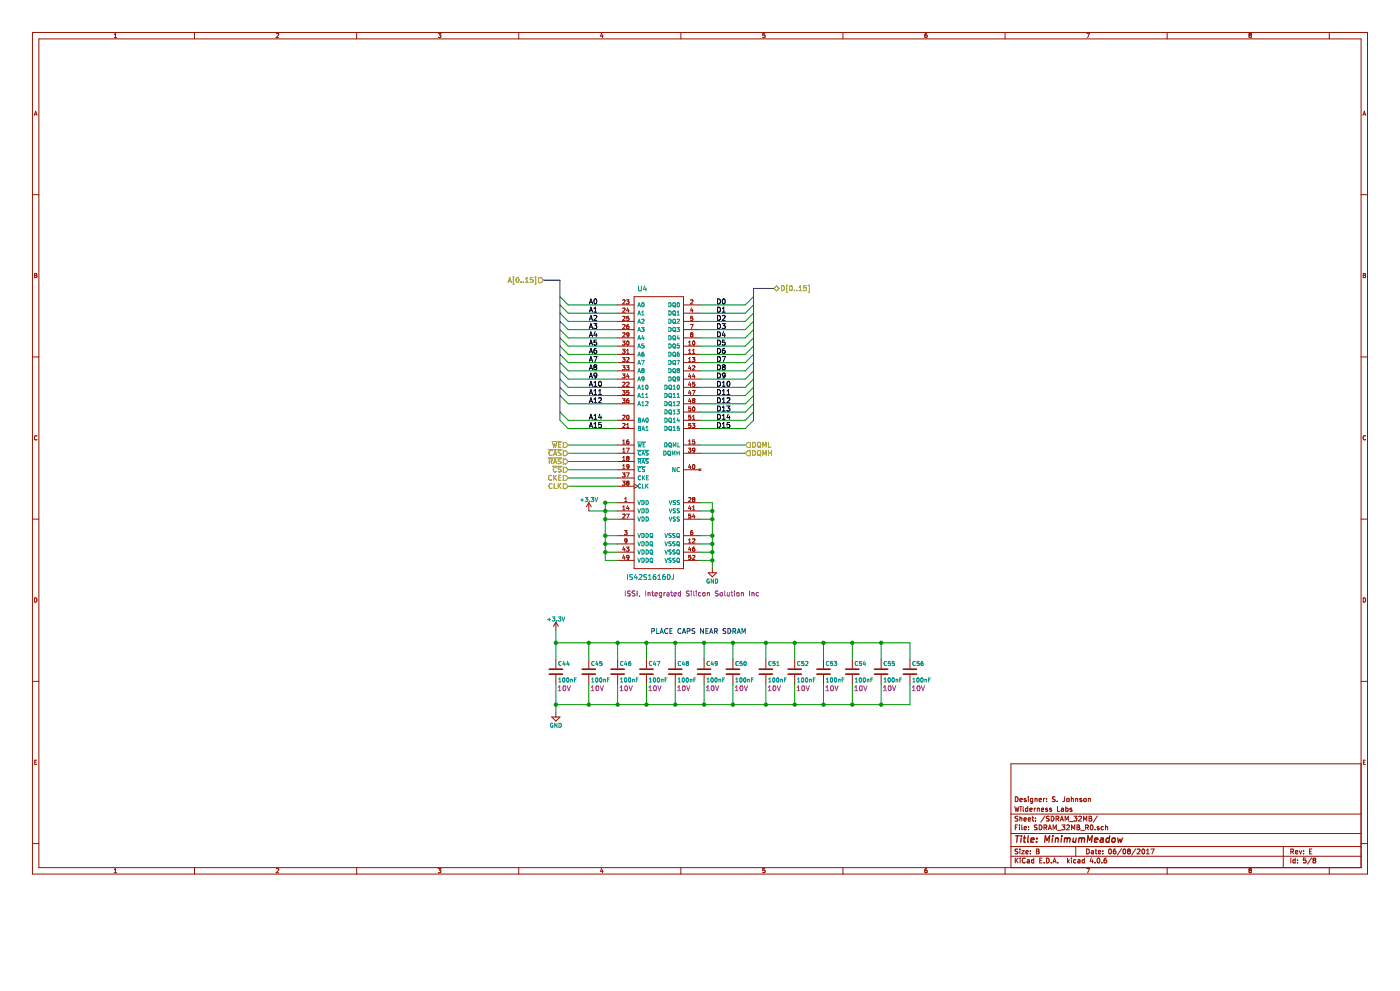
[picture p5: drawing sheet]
<svg xmlns="http://www.w3.org/2000/svg" width="419mm" height="297mm" viewBox="0 0 419 297" stroke-linecap="round" stroke-linejoin="round" font-family="sans-serif">
<g fill="none" stroke="#981200" stroke-width=".3">
<path d="M9.7 9.7h400v252h-400zM11.6 11.6h396.2v248.2h-396.2zM34.2 11.3h.8M34.2 10.3l.4-.3v1.3M58.3 9.7v1.9M82.8 10.1l.5-.1 .2 .3-.8 1h.8M106.9 9.7v1.9M131.3 10h.8l-.4 .5 .4 .2-.1 .4h-.7M155.4 9.7v1.9M180.2 9.9l-.3 .9h.8M180.5 10.4v.9M204 9.7v1.9"/>
<path d="M228.5 11.1l.6 .1M229.2 10h-.6l-.1 .6 .6-.1 .1 .6M229.2 11.1l-.1 .1M252.6 9.7v1.9M277.7 10l-.6 .3v.7l.2 .3 .4-.2v-.6h-.4l-.2 .2M301.1 9.7v1.9M325.6 10h.8l-.5 1.3M349.7 9.7v1.9M374.4 10.5l-.2 .3 .2 .5 .5-.3-.2-.5M374.4 10.5l-.2-.2 .2-.3 .5 .2-.2 .3M374.4 10.5h.3M398.3 9.7v1.9"/>
<path d="M10.3 34.6l.4-1.3 .4 1.3M10.4 34.2h.6M408.3 34.6l.5-1.3 .4 1.3M408.5 34.2h.6M9.7 58.3h1.9M407.8 58.3h1.9M10.4 82.5h.4M10.9 81.9h-.5v1.2l.6-.1v-.4l-.2-.1M10.9 81.9l.1 .1M11 82v.2l-.2 .3M185 91.3h5M185 93.8h5"/>
<path d="M185 96.2h5M185 98.7h5M186.6 89.9l.4-.1 .3 .3-.8 .9h.8M186.6 94.8l.4-.1 .3 .3-.8 .9h.8M186.6 92.3l.4-.1 .3 .4-.8 .9h.8M187.1 97.2l-.5 .1M187.1 99.7h-.5M187.1 97.2l.1 .1M187.1 99.7h.1M187.2 99.7v.4l-.7 .8h.8M187.2 97.3v.4l-.7 .7h.8M187.7 89.8h.8l-.5 .4 .4 .1v.6h-.7"/>
<path d="M188 92.2l-.2 .8h.7M188.3 97.2l-.5 .3v.6l.2 .3 .4-.1-.1-.6-.5 .2M188.3 92.6v.9M188.4 94.7h-.6v.6h.6v.5h-.6M190 88.8h14.8v81.4h-14.8zM204.8 91.3h4.9M204.8 93.8h4.9M204.8 96.2h4.9M204.8 98.7h4.9M206.8 97.2h.8l-.5 1.2M206.9 89.9l.5-.1 .2 .3-.8 .9h.8M207.2 92.2l-.3 .8h.7"/>
<path d="M207.5 92.6v.9M207.5 94.7h-.5l-.1 .6h.6v.5h-.6M408.4 81.9l.7 .2-.2 .4 .3 .2-.3 .4h-.5zM408.4 82.5h.5M9.7 106.9h1.9M185 101.2h5M185 103.6h5M185 106.1h5M185 116h5M185 108.6h5M185 111h5M185 113.5h5"/>
<path d="M185 118.4h5M186.5 102.1h.8l-.5 .5 .4 .1v.5h-.7M186.5 104.6h.8l-.5 .4 .4 .1v.6M186.5 107h.8l-.5 .5 .4 .1v.5M186.5 112h.8l-.5 .4 .3 .1M186.5 105.7h.6M186.5 108.1l.6 .1M186.5 109.5h.8l-.5 .5h.3M186.5 110.6l.6 .1M186.5 116.9h.8l-.5 .5h.3M186.5 113.1h.6M186.5 118l.6 .1"/>
<path d="M186.5 119.4h.8l-.5 .4 .3 .1M186.6 114.5l.4-.1 .3 .4-.8 .9h.8M187.1 110l.1 .1M187.1 112.5h.1M187.1 117.4l.1 .1M187.1 119.9h.1M187.2 110.1v.5M187.2 112.5v.6M187.2 117.5v.5M187.2 119.9v.6h-.7M187.2 105.7h-.1M187.2 108.1l-.1 .1"/>
<path d="M187.2 110.6l-.1 .1M187.2 113.1h-.1M187.2 118l-.1 .1M187.7 109.5h.8l-.5 .5 .4 .1v.5h-.7M187.8 114.5l.4-.1 .3 .4-.8 .9h.8M187.8 105.8h.7M187.8 104.9l.3-.3v1.2M187.8 118v.1M187.8 107.1l.4-.1 .3 .4-.8 .9h.8M187.8 117.4h.4l.3 .2-.1 .4-.6 .1M187.8 119.9h.6v.6h-.5zM187.8 107.1h.1"/>
<path d="M187.8 117.4v.1M187.8 119.9v.2M187.9 102.2l.1-.1a.59 .59 0 0 1 .5 .6 .59 .59 0 0 1-.6 .6zM188 111.9l-.2 .9h.7M188.3 102.1v.1M188.3 112.4v.8M188.3 119.4h-.3l-.2 .5M188.4 116.9h-.6v.6M188.5 100.1l-.3 .3-.3-.1-.1-.6 .4-.1 .3 .3-.1 .7-.5 .3M204.8 101.2h4.9M204.8 103.6h4.9M204.8 106.1h4.9"/>
<path d="M204.8 116h4.9M204.8 108.6h4.9M204.8 111h4.9M204.8 113.5h4.9M204.8 118.4h4.9M206.3 103.3h.7M206.3 102.4l.4-.3v1.2M206.3 104.9l.4-.3v1.2M206.3 107.4l.4-.4v1.3M206.3 105.8h.7M206.3 108.3h.7M206.6 109.4l-.3 .9h.8"/>
<path d="M206.6 111.9l-.3 .9h.8M206.6 114.4l-.3 .8h.8M206.6 116.8l-.3 .9h.8M206.6 119.3l-.3 .9h.8M206.9 109.9v.8M206.9 112.4v.8M206.9 114.8v.9M206.9 117.3v.8M206.9 119.8v.8M207.1 100.1l-.2-.2 .2-.3 .4 .1-.1 .4M207.1 100.1l-.2 .3 .2 .5 .5-.3-.2-.5M207.1 100.1h.3"/>
<path d="M207.4 107h.8l-.4 .5 .3 .1v.5h-.7M207.4 116.9h.8l-.5 1.2M207.5 109.6l.5-.1 .2 .3-.8 .9h.8M207.5 105.8h.7M207.5 104.9l.3-.3v1.2M207.6 102.2l.2-.1a.59 .59 0 0 1 .4 .6 .59 .59 0 0 1-.5 .6zM207.7 119.9l-.2-.2 .2-.3 .4 .1-.1 .4M207.7 119.9l-.2 .2 .2 .5 .5-.2-.2-.5M207.7 119.9h.3M207.8 111.9l-.3 .9h.7M208.1 112.4v.8M208.1 114.4h-.6v.6h.6v.5h-.6"/>
<path d="M407.8 106.9h1.9M11.1 130.5a.56 .56 0 0 0-.8 .6 .56 .56 0 0 0 .8 .5M185 125.8h5M185 128.3h5M185 133.2h5M185 120.9h5M185 135.7h5M185 138.2h5M186.6 124.4l.4-.1 .3 .3-.8 .9h.8M186.6 126.9l.4-.1 .3 .3-.8 .9h.8M186.6 132l.3-.3v1.2M186.6 134.5l.3-.3v1.2"/>
<path d="M186.6 137l.3-.4v1.3M186.6 139.5l.3-.4v1.2M186.6 132.9h.7M186.6 135.4h.7M186.6 137.9h.7M187.7 134.2h.8l-.5 1.2M187.8 128h.7M187.8 127.1l.3-.3v1.2M187.9 124.4l.1-.1a.59 .59 0 0 1 .5 .6 .59 .59 0 0 1-.6 .6zM188 137.2l-.2-.3 .2-.3 .4 .1-.2 .5M188 137.2l-.2 .2 .2 .5 .5-.3-.3-.4M188 137.2h.2"/>
<path d="M188.3 131.7l-.5 .3v.7l.2 .2 .4-.1-.1-.6-.5 .2M188.5 139.6l-.3 .3-.3-.1-.1-.6 .4-.1 .3 .2-.1 .7-.5 .3M204.8 125.8h4.9M204.8 123.4h4.9M204.8 128.3h4.9M204.8 133.2h4.9M204.8 120.9h4.9M204.8 135.7h4.9M206.2 134.2h.8l-.4 .4 .4 .1v.6h-.8M206.3 132l.4-.3v1.2M206.3 132.9h.7M206.6 139l-.3 .9h.8"/>
<path d="M206.9 139.5v.8M207 124.3h-.6l-.1 .6h.7v.5h-.7M207 121.8h-.6l-.1 .6h.7v.5h-.7M207 126.8h-.6l-.1 .5h.7v.6h-.7M207.4 126.8h.8l-.4 .4 .3 .1v.6h-.7M207.5 125.5h.7M207.5 124.6l.3-.3v1.2M207.6 121.9l.2-.1a.59 .59 0 0 1 .4 .7 .59 .59 0 0 1-.5 .5zM207.6 139.2l.2-.1a.59 .59 0 0 1 .4 .6 .59 .59 0 0 1-.5 .6zM208.1 131.7h-.6v.6h.6v.5h-.6M208.2 134.7l-.2 .2h-.4l-.1-.6 .5-.1 .2 .2-.1 .7-.5 .3M409.2 130.5a.57 .57 0 0 0-.8 .6 .57 .57 0 0 0 .7 .5"/>
<path d="M409.2 131.6h-.1M9.7 155.4h1.9M176.4 150.5v2.5M176.4 150.5l-.7 1.2M176.4 150.5l.8 1.2M185 150.5h5M185 140.6h5M185 153h5M185 155.4h5M185 143.1h5M185 145.6h5M186.5 141.6h.8l-.5 .4 .4 .1v.6h-.7"/>
<path d="M186.5 144h.8l-.5 .5 .4 .1v.6h-.7M186.6 154l.4-.1 .3 .4-.8 .8h.8M186.6 140.3h.7M186.6 152.7h.7M186.6 151.8l.3-.4v1.3M187.1 158.8h.8l-.5 .5 .4 .1v.6h-.7M187.2 150.2h.7M187.2 149.3l.3-.3v1.2M187.7 153.9h.8l-.5 1.2M187.7 141.6h.8l-.5 1.2M188 144.6l-.2-.3 .2-.3 .4 .1-.2 .5M188 144.6l-.2 .2 .2 .5 .5-.3-.3-.4"/>
<path d="M188 144.6h.2M188 151.4l-.2 .9h.7M188.3 151.8v.9M190 145l1.2 .6-1.2 .6M204.8 150.5h4.9M204.8 140.6h4.9M204.8 153h4.9M204.8 155.4h4.9M206.3 149.1l.5-.1 .2 .3-.8 .9h.8M206.6 151.4l-.3 .9h.8M206.9 151.8v.9M207 153.9h-.6l-.1 .6h.7v.5h-.7"/>
<path d="M207.5 158.8l-.5 .3-.1 .7 .2 .3 .4-.1v-.6l-.6 .1M207.5 151.8l.3-.4v1.3M207.5 152.7h.7M207.7 149.5l-.2 .2 .2 .5 .5-.2-.2-.5M207.7 149.5l-.2-.2 .2-.3 .4 .1-.1 .4M207.7 149.5h.3M207.8 153.8l-.3 .9h.7M208.1 154.3v.8M209.4 140.3l.6 .6M210 140.3l-.6 .6M407.8 155.4h1.9M10.4 179a.64 .64 0 0 1 .7 .6 .64 .64 0 0 1-.7 .7z"/>
<path d="M185 160.4h5M185 162.8h5M185 167.8h5M185 165.3h5M186.8 163.7l-.2 .9h.7M186.8 166.2l-.2 .9h.7M187.1 164.2v.8M187.1 166.6v.9M187.7 163.8h.8l-.5 .4 .4 .1v.6h-.7M187.9 161.8l-.3 .3-.3-.1-.1-.6 .4-.1 .3 .2-.1 .7-.5 .3M188.5 166.8l-.3 .2-.3-.1-.1-.6 .4-.1 .3 .3-.1 .7-.5 .3M204.8 160.4h4.9"/>
<path d="M204.8 162.8h4.9M204.8 167.8h4.9M204.8 165.3h4.9M206.3 162.5h.7M206.3 161.7l.4-.4v1.2M206.6 163.7l-.3 .9h.8M206.9 164.2v.8M207 166.2h-.6l-.1 .6h.7v.6h-.7M207.5 161.4l.5-.1 .2 .4-.8 .8h.8M207.5 166.3l.5-.1 .2 .4-.8 .9h.8M208.1 163.8l-.6 .3v.7l.2 .2 .4-.1v-.6l-.6 .2M212.2 171.5h2.5l-1.3 1.2z"/>
<path d="M213.4 170.2v1.3M408.4 179a.64 .64 0 0 1 .8 .6 .64 .64 0 0 1-.8 .7zM166.5 186.3v2.4M166.5 197.4v2.7M166.5 186.3l-.7 1.2M166.5 186.3l.8 1.2M176.4 197.4v2.7M185 197.4v2.7M193.7 197.4v2.7M202.3 197.4v2.7M211 197.4v2.7M219.6 197.4v2.7"/>
<path d="M229.5 197.4v2.7M238.1 197.4v2.7M246.7 197.4v2.7M255.4 197.4v2.7M264 197.4v2.7M272.6 197.4v2.7M9.7 204h1.9M165.3 214.7h2.5l-1.3 1.2zM166.5 202.1v2.7M166.5 213.4v1.3M176.4 202.1v2.7M185 202.1v2.7"/>
<path d="M193.7 202.1v2.7M202.3 202.1v2.7M211 202.1v2.7M219.6 202.1v2.7M229.5 202.1v2.7M238.1 202.1v2.7M246.7 202.1v2.7M255.4 202.1v2.7M264 202.1v2.7M272.6 202.1v2.7M407.8 204h1.9M10.4 228.2h.4"/>
<path d="M11 227.6h-.6v1.2h.6M304.2 238.5a.74 .74 0 0 1 .8 .8 .74 .74 0 0 1-.8 .7zM305.6 239.5l.7-.1-.1-.3-.4-.1-.2 .2v.7h.6M307.4 239.1l-.6 .1 .1 .3 .5 .1v.3h-.6M308.1 238.5v.2M308.1 239v1M309.4 239.1l-.4-.1-.3 .3 .1 .6h.6M309.4 239l-.1 1.3-.5 .1M310.1 239.2l.6-.1v.9M310.1 239v1M311.3 239.5l.7-.1v-.3l-.5-.1-.2 .2 .1 .7h.6M312.7 239v1"/>
<path d="M313.1 239l-.4 .3M313.6 239.1v.1M313.6 239.9v.1M316.1 238.6l-.7 .1a.63 .63 0 0 0 .7 .8l-.1 .4h-.7M316.8 239.9v.1M319 238.5l-.1 1.3-.5 .2M319.7 239.2h.6l-.1 .7h-.5zM321 239.2l.5-.1 .1 .9M321 238.5v1.5M322.3 239.2l.5-.1 .1 .9M322.3 239v1M324.1 239.1l-.6 .1 .1 .3 .5 .1v.3h-.6"/>
<path d="M324.8 239.2h.6l-.1 .7h-.5zM326.1 239.2l.5-.1 .1 .9M326.1 239v1M407.8 228.7h-104.9v31.1M408.5 228.2h.4M409.1 227.6h-.6v1.2h.6M9.7 252.6h1.9M58.3 259.8v1.9M106.9 259.8v1.9M155.4 259.8v1.9M180.2 260l-.3 .9h.8M204 259.8v1.9"/>
<path d="M252.6 259.8v1.9M301.1 259.8v1.9M302.9 256.4h104.9M302.9 253.4h104.9M302.9 249.5h104.9M302.9 243.7h104.9M304 241.4l.4 1.5 .3-1 .3 1 .3-1.5M304.2 256.9v1.4M304.2 247.7h.5M304.4 257.5l.6 .8M304.9 247h-.7v1.4M305 254.3h-.8a.63 .63 0 0 0 .7 .8l-.1 .5h-.7"/>
<path d="M305 244.4l-.8 .1a.63 .63 0 0 0 .7 .8l-.1 .4h-.7M305 256.9l-.8 .8M305.5 247v.1M305.5 247.5v.9M305.6 254.2v.1M305.6 244.4v1.4M305.6 254.7v.9M305.6 245l.5-.1 .1 .9M305.6 256.9v.1M305.6 257.4v.9M305.8 241.4v.2M305.8 241.9v1"/>
<path d="M306.1 254.7h.8l-.8 .9h.8M306.1 247v1.2l.2 .2M306.5 241.4v1.3l.2 .2M306.8 245.3l.7-.1-.1-.3h-.4l-.2 .2 .1 .6h.5M306.8 248l.7-.2v-.3h-.4l-.3 .2 .1 .7h.6M307.2 257a.65 .65 0 0 0-.9 .6 .65 .65 0 0 0 .9 .6M307.4 255.2l.7-.2-.1-.3h-.4l-.2 .2v.7h.6M307.8 257.5h.6v.8M307.9 241.4v1.5M307.9 242l-.4-.1-.3 .3 .1 .6h.6M308.1 245.3l.7-.1-.1-.3h-.4l-.2 .2v.6h.6M308.2 248.3v.1"/>
<path d="M308.2 247.5v.2M308.4 257.7l-.7 .3 .2 .3h.5M308.5 242.4l.7-.1v-.3l-.4-.1-.3 .2 .1 .7h.6M308.7 255.5v.1M308.7 254.7v.2M309.2 244.9h.5M309.4 244.4v1.2l.3 .2M309.7 257.5l-.4-.1-.3 .3 .1 .5 .6 .1M309.7 256.9v1.4M309.9 241.9v1M310.2 245.7v.1M310.2 244.9v.2"/>
<path d="M310.3 241.9l-.4 .3M310.5 254.2h.5l.3 .3-.3 .4 .3 .5-.2 .2h-.6zM310.5 254.9h.5M310.7 247l-.7 .1a.63 .63 0 0 0 .7 .8l-.1 .5h-.7M310.8 242.1l.5-.1 .1 .9M310.8 241.9v1M311.3 247a.74 .74 0 0 1 .9 .7 .74 .74 0 0 1-.9 .7zM311.5 257.6h.5M312 242.4l.7-.1v-.3l-.5-.1-.2 .2 .1 .7h.6M312.2 256.9h-.7v1.4h.7M312.8 247.7h.7l.1-.6-.8-.1v1.4M312.8 258.2v.1"/>
<path d="M313.1 244.3l-1.3 1.9M313.1 247.7l.5 .7M313.5 256.9a.74 .74 0 0 1 .9 .7 .74 .74 0 0 1-.9 .7zM313.8 242l-.5 .1v.3l.5 .1v.3h-.5M314.1 248.4l.4-1.4 .5 1.4M314.2 248h.7M314.3 244.4l-.7 .1a.63 .63 0 0 0 .7 .8l-.1 .4h-.7M314.9 244.4a.74 .74 0 0 1 .9 .7 .74 .74 0 0 1-.9 .7zM315 258.2v.1M315 242l-.5 .1v.3l.5 .1v.3h-.5M315.5 258.3l.4-1.4 .5 1.4M315.5 248.4v-1.4l.5 1 .5-1v1.4"/>
<path d="M315.6 257.9h.7M316.4 245.1h.7l.1-.6-.8-.1v1.4M316.8 245.1l.4 .7M316.8 248.6h1.1M316.8 241.4v1.5h.7M316.9 258.2v.1M317.7 245.8l.4-1.4 .5 1.4M317.8 245.4h.7M318 242h.6v.9M318.1 247h.9l-.4 .5 .4 .2v.6h-.9M318.6 242.3l-.7 .3 .3 .3 .4-.1M319.1 245.8v-1.4l.5 1 .5-1v1.4"/>
<path d="M319.3 242l.4-.1 .3 .3-.1 .6h-.6M319.3 241.4v1.5M319.6 247.1l.6-.1 .2 .4-.9 1h.9M319.8 256.9v1.4M320 257.8l.4 .5M320.4 257.4l-.6 .5M320.4 246h1.1M321 256.9v.1M321 257.4v.9M321 248.4v-1.4l.5 1 .5-1v1.4M321.1 242l-.6 .1 .1 .3 .5 .1v.3h-.6M321.7 244.4h.9l-.4 .5 .4 .2v.6h-.9"/>
<path d="M322.3 253.4v3M322.3 257.5l-.4-.1-.3 .3 .1 .5 .6 .1M322.7 247h.5l.3 .2-.3 .5 .3 .5-.2 .2h-.6zM322.7 247.7h.5M323 257.5h.5l.1 .8M323.2 244.5l.6-.1 .2 .4-.9 1h.9M323.6 257.7l-.7 .3 .2 .3h.5M323.8 248.6h1.1M324.6 245.8v-1.4l.5 1 .5-1v1.4M324.9 257.5l-.4-.1-.3 .3 .1 .5 .6 .1M324.9 256.9v1.4M325.3 247.7h.7v-.6l-.7-.1v1.4"/>
<path d="M325.6 254.2a.74 .74 0 0 1 .8 .7 .74 .74 0 0 1-.8 .7zM325.6 247.7l.5 .7M326.3 244.4h.5l.3 .2-.3 .5 .3 .4-.2 .3h-.6zM326.3 245.1h.5M326.8 247.1l.2-.1a.7 .7 0 0 1 .5 .7 .7 .7 0 0 1-.6 .7l-.3-.5zM327 256.8l-.4 1.1h.9M327 254.7h.6v.9M327.3 257.4v.9M327.6 255l-.7 .3 .3 .3h.4M328.1 258.2v.1M328.1 248.3v.1M328.1 254.7h.6"/>
<path d="M328.3 254.2v1.2l.4 .2M328.8 244.3l-1.2 1.9M328.8 257l.2-.1a.71 .71 0 0 1 .5 .7 .71 .71 0 0 1-.6 .7l-.2-.5zM329.1 255.2l.7-.2-.1-.3h-.4l-.2 .2 .1 .7h.5M329.3 247.5l-.6 .2 .1 .2 .5 .1v.4h-.6M329.4 258.2l-.1 .1M330.1 258.2v.1M330.4 255.5v.1M330.4 254.7v.2M330.6 247.5h-.4l-.3 .2 .1 .6 .6 .1M331.2 247.6l.6-.1 .1 .9M331.2 247v1.4"/>
<path d="M331.5 256.9l-.7 .3v.9l.2 .2 .5-.1v-.7h-.5l-.2 .2M332.3 254.3l.2-.1a.7 .7 0 0 1 .5 .7 .7 .7 0 0 1-.6 .7l-.3-.5zM334.2 254.2l-.6 .3-.1 .9 .3 .2 .5-.1-.1-.7-.4-.1-.3 .3M336 254.1l-1.2 1.9M336.6 254.3l.2-.1a.7 .7 0 0 1 .5 .7 .7 .7 0 0 1-.6 .7l-.3-.5zM338.1 254.8l-.3-.3 .3-.3 .6 .3-.3 .3M338.1 254.8l-.3 .3 .3 .5 .6-.2-.3-.6M338.1 254.8h.3M340.3 254.1l-1.2 1.9M340.7 254.3l.6-.1 .3 .4-.9 1h.9M342.3 254.3l.2-.1a.7 .7 0 0 1 .5 .7 .7 .7 0 0 1-.7 .7l-.2-.5zM343.5 255.6h.8"/>
<path d="M343.5 254.6l.4-.4v1.4M344.8 254.2h1l-.7 1.4M349.7 259.8v1.9M384.5 253.4v6.4M386.7 254.9h.7l.1-.6-.8-.1v1.4M386.7 256.9v1.4M387.1 254.9l.5 .7M388.1 257.5l-.5-.1-.2 .3v.5l.7 .1M388.1 256.9v1.4M388.1 255.2l.7-.2v-.3h-.4l-.3 .2 .1 .7h.6M388.7 258.2v.1M388.7 257.5v.1"/>
<path d="M389.3 254.7l.4 .9 .3-.9M390.6 255.5v.1M390.6 254.7v.2M391.2 256.9h-.7v.7l.7-.1v.7h-.7M392.4 254.9h.5M393 256.8l-1.3 1.9M393.1 254.2h-.7v1.4h.7M393.7 257.5l-.3 .3 .3 .5 .5-.2-.2-.6M393.7 257.5l-.3-.3 .3-.3 .5 .3-.2 .3M393.7 257.5h.3M398.3 259.8v1.9M407.8 252.6h1.9"/>
<path d="M34.2 260.4l.4-.4v1.3M34.2 261.3h.8M82.8 260.1l.5-.1 .2 .4-.8 .9h.8M131.3 260h.8l-.4 .5 .4 .2-.1 .5h-.7M180.5 260.4v.9M228.5 261.2h.6M229.2 260h-.6l-.1 .6 .6-.1 .1 .7M229.2 261.2h-.1M277.7 260l-.6 .3v.7l.2 .3 .4-.1v-.7h-.4l-.2 .2M325.6 260h.8l-.5 1.3M374.4 260.5l-.2-.2 .2-.3 .5 .2-.2 .3M374.4 260.5l-.2 .3 .2 .5 .5-.3-.2-.5"/>
<path d="M374.4 260.5h.3"/>
</g>
<g fill="none" stroke="#009596" stroke-width=".3">
<path d="M191.1 91.9l.4-1.3 .4 1.3M191.1 94.3l.4-1.2 .4 1.2M191.1 96.8l.4-1.2 .4 1.2M191.1 99.3l.4-1.3 .4 1.3M191.2 91.5h.6M191.2 94h.6M191.2 96.4h.6M191.2 98.9h.6M191.3 85.6v1.2l.3 .3 .6-.3v-1.2M192.2 98h.8l-.5 .5 .4 .1v.5h-.7M192.3 94.3h.7M192.3 95.7l.4-.1 .3 .3-.8 .9h.8"/>
<path d="M192.3 93.4l.3-.3v1.2M192.4 90.7l.1-.1a.59 .59 0 0 1 .5 .6 .59 .59 0 0 1-.6 .6zM193.2 85.6l-.4 1h.9M193.5 86.1v1M200.4 90.6a.62 .62 0 0 1 .7 .6 .62 .62 0 0 1-.7 .7zM200.4 93.1a.62 .62 0 0 1 .7 .6 .62 .62 0 0 1-.7 .6zM200.4 95.6a.62 .62 0 0 1 .7 .6 .62 .62 0 0 1-.7 .6zM200.4 98a.62 .62 0 0 1 .7 .6 .62 .62 0 0 1-.7 .7zM201.6 90.8l.2-.2 .5 .2 .1 .6-.3 .5-.5-.2zM201.6 93.3l.2-.2 .5 .2 .1 .6-.3 .4-.5-.2zM201.6 95.7l.2-.1 .5 .1 .1 .7-.3 .4-.5-.2zM201.6 98.2l.2-.2 .5 .2 .1 .6-.3 .5-.5-.2z"/>
<path d="M201.8 91.6l.4 .2M201.8 94l.4 .3M201.8 96.5l.4 .2M201.8 99l.4 .2M202.2 91.8l.2 .2M202.2 94.3l.2 .1M202.2 96.7l.2 .2M202.2 99.2l.2 .2M202.8 98h.8l-.5 .5 .4 .1v.5h-.7M202.9 95.7l.4-.1 .3 .3-.8 .9h.8M202.9 94.3h.7M202.9 93.4l.3-.3v1.2"/>
<path d="M203 90.7l.1-.1a.59 .59 0 0 1 .5 .6 .59 .59 0 0 1-.6 .6zM191.1 104.2l.4-1.2 .4 1.2M191.1 106.7l.4-1.3 .4 1.3M191.1 116.5l.4-1.2 .4 1.2M191.1 109.1l.4-1.2 .4 1.2M191.1 111.6l.4-1.2 .4 1.2M191.1 114.1l.4-1.3 .4 1.3M191.1 119l.4-1.2 .4 1.2M191.1 101.7l.4-1.2 .4 1.2M191.2 101.4h.6M191.2 103.8h.6M191.2 106.3h.6"/>
<path d="M191.2 116.2h.6M191.2 108.8h.6M191.2 111.2h.6M191.2 113.7h.6M191.2 118.6h.6M192.2 107.9h.8l-.5 1.2M192.3 116.5h.7M192.3 115.6l.3-.3v1.2M192.3 118.1l.3-.3v1.2M192.3 119h.7M192.5 110.9l-.2-.2 .2-.3 .4 .1-.2 .4M192.5 110.9l-.2 .2 .2 .5 .5-.3-.3-.4"/>
<path d="M192.5 110.9h.2M192.5 100.4l-.2 .9h.7M192.8 105.4l-.5 .3v.7l.2 .3 .4-.2-.1-.6-.5 .2M192.8 100.9v.8M192.9 103h-.6v.5h.6v.6h-.6M193 113.3l-.3 .3-.3-.1-.1-.6 .4-.1 .3 .3-.1 .7-.5 .3M193.5 119h.7M193.5 118.1l.3-.3v1.2M193.6 115.4l.1-.1a.59 .59 0 0 1 .5 .6 .59 .59 0 0 1-.6 .6zM199.2 115.3a.62 .62 0 0 1 .7 .6 .62 .62 0 0 1-.7 .6zM199.2 117.8a.62 .62 0 0 1 .7 .6 .62 .62 0 0 1-.7 .6zM200.4 100.5a.62 .62 0 0 1 .7 .6 .62 .62 0 0 1-.7 .6z"/>
<path d="M200.4 103a.62 .62 0 0 1 .7 .6 .62 .62 0 0 1-.7 .6zM200.4 105.4a.62 .62 0 0 1 .7 .6 .62 .62 0 0 1-.7 .7zM200.4 107.9a.62 .62 0 0 1 .7 .6 .62 .62 0 0 1-.7 .6zM200.4 110.4a.62 .62 0 0 1 .7 .6 .62 .62 0 0 1-.7 .6zM200.4 112.8a.62 .62 0 0 1 .7 .6 .62 .62 0 0 1-.7 .7zM200.4 115.5l.3-.2 .4 .2 .1 .6-.3 .4-.5-.2zM200.4 117.9l.3-.1 .4 .1 .1 .7-.3 .4-.5-.2zM200.6 116.2l.4 .3M200.6 118.7l.4 .2M201 116.5l.3 .1M201 118.9l.3 .2M201.6 100.7l.2-.2 .5 .2 .1 .6-.3 .4-.5-.2z"/>
<path d="M201.6 103.1l.2-.1 .5 .1 .1 .7-.3 .4-.5-.2zM201.6 105.6l.2-.2 .5 .2 .1 .6-.3 .5-.5-.2zM201.6 108.1l.2-.2 .5 .2 .1 .6-.3 .4-.5-.2zM201.6 110.5l.2-.1 .5 .1 .1 .7-.3 .4-.5-.2zM201.6 113l.2-.2 .5 .2 .1 .6-.3 .5-.5-.2zM201.7 115.6l.3-.3v1.2M201.7 118.1l.3-.3v1.2M201.7 116.5h.7M201.7 119h.7M201.8 101.4l.4 .3M201.8 103.9l.4 .2M201.8 113.8l.4 .2"/>
<path d="M201.8 106.4l.4 .2M201.8 111.3l.4 .2M201.8 108.8l.4 .3M202.2 101.7l.2 .1M202.2 104.1l.2 .2M202.2 106.6l.2 .2M202.2 111.5l.2 .2M202.2 109.1l.2 .1M202.2 114l.2 .2M202.8 107.9h.8l-.5 1.2M202.9 118.1l.3-.3v1.2M202.9 119h.7"/>
<path d="M203 115.4l.1-.1a.59 .59 0 0 1 .5 .6 .59 .59 0 0 1-.6 .6zM203.1 110.9l-.2-.2 .2-.3 .4 .1-.2 .4M203.1 110.9l-.2 .2 .2 .5 .5-.3-.3-.4M203.1 110.9h.2M203.1 100.4l-.2 .9h.7M203.4 105.4l-.5 .3v.7l.2 .3 .4-.2-.1-.6-.5 .2M203.4 100.9v.8M203.5 103h-.6v.5h.6v.6h-.6M203.6 113.3l-.3 .3-.3-.1-.1-.6 .4-.1 .3 .3-.1 .7-.5 .3M191 132.3h2.5M191 134.8h3.4M191 137.3h3.4"/>
<path d="M191 139.7h2.4M191.1 121.5l.4-1.3 .4 1.3M191.1 132.6l.3 1.2 .3-.9 .2 .9 .3-1.2M191.2 121.1h.6M191.3 127.6l.6 .3-.2 .3 .3 .4-.3 .3h-.4zM191.3 125.2l.6 .2-.2 .3 .3 .5-.3 .2h-.4zM191.3 138.1h.6v-.5l-.6-.1v1.2M191.3 125.7h.4M191.3 128.2h.4M191.6 138.1l.4 .6M192 135.1a.54 .54 0 0 0-.8 .5 .54 .54 0 0 0 .8 .5M192.3 120.6l.3-.4v1.3"/>
<path d="M192.3 121.5h.7M192.3 126.4l.4-1.2 .4 1.2M192.3 128.9l.4-1.3 .4 1.3M192.3 136.3l.4-1.3 .4 1.3M192.3 138.7l.4-1.2 .4 1.2M192.4 126h.6M192.4 128.5h.6M192.4 135.9h.6M192.4 138.4h.6M192.7 133.1h.4M193.3 132.6h-.6v1.2h.6M193.5 128.9h.7"/>
<path d="M193.5 128l.4-.4v1.3M193.5 120.3l.4-.1 .3 .4-.8 .9h.8M193.5 120.3h.1M193.6 125.3l.2-.1a.59 .59 0 0 1 .4 .6 .59 .59 0 0 1-.5 .5zM194.2 135.1h-.6v.4a.52 .52 0 0 1 .6 .6l-.7 .1M194.2 137.6h-.6v.4a.52 .52 0 0 1 .6 .6l-.7 .1M198.9 135a.62 .62 0 0 1 .7 .7 .62 .62 0 0 1-.7 .6zM199.2 132.6a.62 .62 0 0 1 .7 .6 .62 .62 0 0 1-.7 .6zM199.2 127.6a.62 .62 0 0 1 .7 .6 .62 .62 0 0 1-.7 .7zM199.2 125.2a.62 .62 0 0 1 .7 .6 .62 .62 0 0 1-.7 .6zM199.2 120.2a.62 .62 0 0 1 .7 .6 .62 .62 0 0 1-.7 .7zM199.2 122.7a.62 .62 0 0 1 .7 .6 .62 .62 0 0 1-.7 .6z"/>
<path d="M200.1 135.2l.2-.2 .5 .2 .1 .6-.3 .5-.5-.2zM200.3 136l.4 .2M200.4 132.7l.2-.1 .5 .1 .1 .7-.3 .4-.5-.2zM200.4 120.4l.3-.2 .4 .2 .1 .6-.3 .5-.5-.2zM200.4 122.9l.3-.2 .4 .2 .1 .6-.3 .4-.5-.2zM200.4 125.3l.3-.1 .4 .1 .1 .7-.3 .4-.5-.2zM200.4 127.8l.3-.2 .4 .2 .1 .6-.3 .5-.5-.2zM200.6 133.5l.4 .2M200.6 123.6l.4 .3M200.6 126.1l.4 .2M200.6 128.6l.4 .2M200.6 121.2l.4 .2"/>
<path d="M200.7 136.2l.2 .2M201 133.7l.2 .2M201 123.9l.3 .1M201 126.3l.3 .2M201 128.8l.3 .2M201 121.4l.3 .2M201.4 136.3v-1.3l.4 .9 .4-.9v1.3M201.7 126.4h.7M201.7 123.9h.7M201.7 120.6l.3-.4v1.3M201.7 123l.3-.3v1.2M201.7 125.5l.3-.3v1.2"/>
<path d="M201.7 128l.3-.4v1.3M201.7 128.9h.7M201.7 121.5h.7M201.7 133.8v-1.2l.4 .8 .4-.8v1.2M202.3 140v1.2l-.7-1.2v1.2M202.8 122.7h.8l-.5 .5 .4 .1v.5h-.7M202.8 135v1.3M202.8 135.6h.7M202.9 120.3l.4-.1 .3 .4-.8 .9h.8M203.1 132.6v1.2h.6M203.1 125.1l-.2 .9h.7M203.4 125.6v.8"/>
<path d="M203.5 127.6h-.6v.6h.6v.5h-.6M203.5 135v1.3M173.9 149.7h1M174.4 149.2v1M175.4 148.9h.7l-.4 .5 .4 .1v.5h-.7M176.7 150v.2M177.1 148.9h.8l-.4 .5 .3 .1v.5h-.7M178.3 148.9l.4 1.3 .4-1.3M191.1 149.8l.4 1.3 .4-1.3M191.1 159.7l.4 1.2 .4-1.2M191.1 152.3l.4 1.2 .4-1.2M191.1 154.8l.4 1.2 .4-1.2"/>
<path d="M192 140.1a.54 .54 0 0 0-.8 .5 .54 .54 0 0 0 .8 .5M192 142.5a.54 .54 0 0 0-.8 .5 .54 .54 0 0 0 .8 .5M192 145a.54 .54 0 0 0-.8 .5 .54 .54 0 0 0 .8 .5M192.3 149.8a.62 .62 0 0 1 .7 .7 .62 .62 0 0 1-.7 .6zM192.3 152.3a.62 .62 0 0 1 .7 .6 .62 .62 0 0 1-.7 .6zM192.3 154.8a.62 .62 0 0 1 .7 .6 .62 .62 0 0 1-.7 .6zM192.3 159.7a.62 .62 0 0 1 .7 .6 .62 .62 0 0 1-.7 .6zM192.5 142.4v1.3M192.5 144.9v1.2h.6M192.7 143l.5 .7M193.1 140h-.6v.4a.52 .52 0 0 1 .6 .7h-.7M193.2 142.4l-.7 .7"/>
<path d="M193.5 144.9v1.2M193.6 149.8a.62 .62 0 0 1 .7 .7 .62 .62 0 0 1-.7 .6zM193.6 152.3a.62 .62 0 0 1 .7 .6 .62 .62 0 0 1-.7 .6zM193.6 154.8a.62 .62 0 0 1 .7 .6 .62 .62 0 0 1-.7 .6zM193.6 159.7a.62 .62 0 0 1 .7 .6 .62 .62 0 0 1-.7 .6zM193.7 145.4l.5 .7M193.7 143h.5M194.2 144.9l-.7 .7M194.3 142.4h-.6v1.3h.6M194.8 159.9l.2-.2 .5 .2 .1 .6-.3 .4-.5-.2zM199.2 159.7l.4 1.2 .4-1.2M200.5 152.3l.4 1.2 .4-1.2"/>
<path d="M200.5 154.8l.4 1.2 .4-1.2M200.5 149.8l.4 1.3 .4-1.3M201.1 159.8h-.6l-.1 .4a.52 .52 0 0 1 .6 .6l-.6 .1M202.3 159.8h-.6l-.1 .4a.52 .52 0 0 1 .6 .6l-.6 .1M202.4 149.9h-.6l-.1 .4a.52 .52 0 0 1 .6 .6l-.6 .1M202.4 152.4h-.6l-.1 .4a.52 .52 0 0 1 .6 .6l-.6 .1M202.4 154.8h-.6l-.1 .4a.52 .52 0 0 1 .6 .7h-.6M202.8 159.9l.2-.2 .5 .2 .1 .6-.3 .4-.5-.2zM203.6 149.9h-.6l-.1 .4a.52 .52 0 0 1 .6 .6l-.6 .1M203.6 152.4h-.6l-.1 .4a.52 .52 0 0 1 .6 .6l-.6 .1M203.6 154.8h-.6l-.1 .4a.52 .52 0 0 1 .6 .7h-.6M203.6 140.1a.54 .54 0 0 0-.8 .5 .54 .54 0 0 0 .8 .5"/>
<path d="M188 172v1.5M189.5 172.1h-.8a.61 .61 0 0 0 .7 .8v.5h-.8M190.4 171.9l-.3 1.1h.9M190.8 172.5v1M191.1 162.2l.4 1.2 .4-1.2M191.1 164.6l.4 1.3 .4-1.3M191.1 167.1l.4 1.2 .4-1.2M191.5 172.1l.5-.1 .3 .4-.9 1.1h.9M192.3 162.2a.62 .62 0 0 1 .7 .6 .62 .62 0 0 1-.7 .6zM192.3 164.6a.62 .62 0 0 1 .7 .7 .62 .62 0 0 1-.7 .6zM192.3 167.1a.62 .62 0 0 1 .7 .6 .62 .62 0 0 1-.7 .6zM193.6 162.2a.62 .62 0 0 1 .7 .6 .62 .62 0 0 1-.7 .6z"/>
<path d="M193.6 164.6a.62 .62 0 0 1 .7 .7 .62 .62 0 0 1-.7 .6zM193.6 167.1a.62 .62 0 0 1 .7 .6 .62 .62 0 0 1-.7 .6zM193.7 172.1h-.8a.61 .61 0 0 0 .8 .8l-.1 .5h-.7M194.3 172.4l.4-.4v1.5M194.3 173.5h.8M194.8 167.3l.2-.2 .5 .2 .1 .6-.3 .4-.5-.2zM194.8 162.3l.2-.1 .5 .1 .1 .7-.3 .4-.5-.2zM194.8 164.8l.2-.2 .5 .2 .1 .7-.3 .4-.5-.2zM195 160.6l.4 .3M195 163.1l.4 .2M195 168l.4 .3M195 165.6l.4 .2"/>
<path d="M195.4 160.9l.2 .1M195.4 163.3l.2 .2M195.4 165.8l.2 .2M195.4 168.3l.2 .1M196.4 172l-.6 .3-.1 .9 .3 .3 .5-.2-.1-.7h-.4l-.3 .2M197.1 173.5h.9M197.1 172.4l.4-.4v1.5M199.2 162.2l.4 1.2 .4-1.2M199.2 167.1l.4 1.2 .4-1.2M199.2 164.6l.4 1.3 .4-1.3M199.2 172l-.6 .3-.1 .9 .3 .3 .5-.2-.1-.7h-.4l-.3 .2M200 172.1l.3-.1a.72 .72 0 0 1 .5 .8 .72 .72 0 0 1-.7 .6l-.2-.5z"/>
<path d="M201.1 162.2h-.6l-.1 .4a.52 .52 0 0 1 .6 .7h-.6M201.1 164.7h-.6l-.1 .4a.52 .52 0 0 1 .6 .7h-.6M201.1 167.2h-.6l-.1 .4a.52 .52 0 0 1 .6 .6l-.6 .1M201.8 172l-.1 1.3-.4 .2M202.3 162.2h-.6l-.1 .4a.52 .52 0 0 1 .6 .7h-.6M202.3 164.7h-.6l-.1 .4a.52 .52 0 0 1 .6 .7h-.6M202.3 167.2h-.6l-.1 .4a.52 .52 0 0 1 .6 .6l-.6 .1M202.8 162.3l.2-.1 .5 .1 .1 .7-.3 .4-.5-.2zM202.8 164.8l.2-.2 .5 .2 .1 .7-.3 .4-.5-.2zM202.8 167.3l.2-.2 .5 .2 .1 .6-.3 .4-.5-.2zM203 160.6l.4 .3M203 163.1l.4 .2"/>
<path d="M203 168l.4 .3M203 165.6l.4 .2M203.4 160.9l.2 .1M203.4 163.3l.2 .2M203.4 168.3l.2 .1M203.4 165.8l.2 .2M212.5 173.4a.56 .56 0 0 0-.7 .6 .56 .56 0 0 0 .7 .5v-.5h-.2M213.8 173.4v1.2l-.7-1.2v1.2M214.4 173.4a.62 .62 0 0 1 .7 .6 .62 .62 0 0 1-.7 .6zM164.1 185.5h.9M164.5 185v.9M165.5 184.7h.7l-.4 .5 .4 .1v.5h-.7"/>
<path d="M166.8 185.9h.1M166.8 185.8v.1M167.3 184.7h.7l-.4 .5 .4 .1v.5h-.7M168.1 198.1a.54 .54 0 0 0-.7 .5 .54 .54 0 0 0 .7 .5M168.4 184.7l.4 1.2 .4-1.2M168.9 198l-.3 .8h.8M169.2 198.4v.9M170.1 198l-.3 .8h.8M170.4 198.4v.9M178 198.1a.54 .54 0 0 0-.7 .5 .54 .54 0 0 0 .7 .5M178.8 198l-.3 .8h.7M179.1 198.4v.9"/>
<path d="M180.3 198h-.6v.6h.6v.5h-.6M186.7 198.1a.54 .54 0 0 0-.8 .5 .54 .54 0 0 0 .8 .5M187.4 198l-.3 .8h.8M187.7 198.4v.9M188.9 198l-.5 .3-.1 .7 .3 .3 .4-.2-.1-.6-.6 .2M195.3 198.1a.56 .56 0 0 0-.8 .5 .56 .56 0 0 0 .7 .6M195.3 199.1l-.1 .1M196.1 198l-.3 .8h.7M196.3 198.4v.9M196.9 198h.8l-.5 1.3M203.9 198.1a.56 .56 0 0 0-.7 .5 .56 .56 0 0 0 .7 .6M203.9 199.1v.1"/>
<path d="M204.7 198l-.3 .8h.8M205 198.4v.9M205.6 199.1l.1 .1M205.8 198.5l-.2-.2 .2-.3 .4 .1-.1 .4M205.8 198.5l-.2 .6M205.8 198.5h.3M206.1 198.5l.1 .6-.5 .1M212.6 198.1a.54 .54 0 0 0-.8 .5 .54 .54 0 0 0 .8 .5M213.3 198l-.2 .8h.7M213.6 198.4v.9M214.9 198.5l-.2 .3-.4-.1v-.6l.4-.1 .2 .2v.8l-.6 .3M221.2 198.1a.54 .54 0 0 0-.8 .5 .54 .54 0 0 0 .8 .5"/>
<path d="M221.7 199.1v.1M221.7 198.5h.5l.2 .2-.1 .4-.6 .1M221.7 198.5v.1M222.3 198h-.6v.6M223 198.1l.1-.1a.59 .59 0 0 1 .5 .6 .59 .59 0 0 1-.6 .6zM231.1 198.1a.54 .54 0 0 0-.8 .5 .54 .54 0 0 0 .8 .5M232.2 198h-.6v.6h.6v.5h-.6M232.7 199.3h.7M232.7 198.4l.4-.4v1.3M239.7 198.1a.54 .54 0 0 0-.8 .5 .54 .54 0 0 0 .8 .5M240.2 199.1v.1M240.2 198.5h.5l.2 .2-.1 .4-.6 .1"/>
<path d="M240.2 198.5v.1M240.8 198h-.6v.6M241.4 198.1l.4-.1 .3 .4-.8 .9h.8M248.3 198.1a.56 .56 0 0 0-.7 .5 .56 .56 0 0 0 .7 .6M248.3 199.1v.1M249.5 198h-.6l-.1 .6h.7v.5h-.7M249.9 198h.8l-.4 .5 .4 .1v.5h-.8M257 198.1a.54 .54 0 0 0-.8 .5 .54 .54 0 0 0 .8 .5M258.1 198h-.6v.6h.6v.5h-.6M258.9 198l-.3 .8h.8M259.2 198.4v.9M265.6 198.1a.54 .54 0 0 0-.7 .5 .54 .54 0 0 0 .7 .5"/>
<path d="M266.1 199.1v.1M266.1 198.5h.5l.2 .2-.1 .4-.6 .1M266.1 198.5v.1M266.7 198h-.6v.6M267.9 198h-.6v.6h.6v.5h-.6M274.2 198.1a.56 .56 0 0 0-.7 .5 .56 .56 0 0 0 .7 .6M274.2 199.1v.1M275.4 198h-.6l-.1 .6h.7v.5h-.7M275.9 198.5l.7 .1v.5l-.6 .1zM276 198.6l-.1 .1M276.5 198l-.4 .1-.2 .4M165.6 216.6a.56 .56 0 0 0-.7 .5 .56 .56 0 0 0 .8 .5v-.4h-.3"/>
<path d="M166.9 216.5v1.3l-.7-1.3v1.3M167.4 204.2h.7M167.4 203.3l.4-.3v1.2M167.5 216.5a.62 .62 0 0 1 .7 .6 .62 .62 0 0 1-.7 .7zM168.7 203.1l.2-.1a.59 .59 0 0 1 .4 .6 .59 .59 0 0 1-.5 .5zM169.9 203.1l.1-.1a.59 .59 0 0 1 .5 .6 .59 .59 0 0 1-.6 .5zM171 203.5l.5-.1v.8M171 203.4v.8M172.1 203.5h.4M172.7 203h-.6v1.2M177.3 204.2h.7M177.3 203.3l.3-.3v1.2"/>
<path d="M178.6 203.1l.1-.1a.59 .59 0 0 1 .5 .6 .59 .59 0 0 1-.6 .5zM179.7 203.1l.2-.1a.59 .59 0 0 1 .5 .6 .59 .59 0 0 1-.6 .5zM180.9 203.5l.4-.1 .1 .8M180.9 203.4v.8M182 203.5h.4M182.6 203h-.6v1.2M185.9 204.2h.7M185.9 203.3l.4-.3v1.2M187.2 203.1l.2-.1a.59 .59 0 0 1 .4 .6 .59 .59 0 0 1-.5 .5zM188.4 203.1l.2-.1a.59 .59 0 0 1 .4 .6 .59 .59 0 0 1-.5 .5zM189.5 203.4v.8M189.5 203.5l.5-.1v.8"/>
<path d="M190.6 203.5h.4M191.2 203h-.6v1.2M194.5 204.2h.7M194.5 203.3l.4-.3v1.2M195.8 203.1l.2-.1a.59 .59 0 0 1 .5 .6 .59 .59 0 0 1-.6 .5zM197 203.1l.2-.1a.59 .59 0 0 1 .4 .6 .59 .59 0 0 1-.5 .5zM198.1 203.5l.5-.1 .1 .8M198.1 203.4v.8M199.3 203.5h.4M199.9 203h-.6v1.2M203.2 203.3l.3-.3v1.2M203.2 204.2h.7"/>
<path d="M204.5 203.1l.1-.1a.59 .59 0 0 1 .5 .6 .59 .59 0 0 1-.6 .5zM205.6 203.1l.2-.1a.59 .59 0 0 1 .5 .6 .59 .59 0 0 1-.6 .5zM206.8 203.5l.5-.1v.8M206.8 203.4v.8M207.9 203.5h.4M208.5 203h-.6v1.2M211.8 204.2h.7M211.8 203.3l.4-.3v1.2M213.1 203.1l.2-.1a.59 .59 0 0 1 .4 .6 .59 .59 0 0 1-.5 .5zM214.3 203.1l.2-.1a.59 .59 0 0 1 .4 .6 .59 .59 0 0 1-.5 .5zM215.4 203.5l.5-.1v.8M215.4 203.4v.8"/>
<path d="M216.5 203.5h.4M217.1 203h-.6v1.2M220.5 204.2h.6M220.5 203.3l.3-.3v1.2M221.7 203.1l.2-.1a.59 .59 0 0 1 .5 .6 .59 .59 0 0 1-.6 .5zM222.9 203.1l.2-.1a.59 .59 0 0 1 .4 .6 .59 .59 0 0 1-.5 .5zM224.1 203.5l.4-.1 .1 .8M224.1 203.4v.8M225.2 203.5h.4M225.8 203h-.6v1.2M230.3 204.2h.7M230.3 203.3l.4-.3v1.2"/>
<path d="M231.6 203.1l.2-.1a.59 .59 0 0 1 .4 .6 .59 .59 0 0 1-.5 .5zM232.8 203.1l.2-.1a.59 .59 0 0 1 .4 .6 .59 .59 0 0 1-.5 .5zM233.9 203.5l.5-.1v.8M233.9 203.4v.8M235 203.5h.5M235.6 203h-.6v1.2M239 204.2h.6M239 203.3l.3-.3v1.2M240.2 203.1l.2-.1a.59 .59 0 0 1 .5 .6 .59 .59 0 0 1-.6 .5zM241.4 203.1l.2-.1a.59 .59 0 0 1 .4 .6 .59 .59 0 0 1-.5 .5zM242.6 203.5l.4-.1 .1 .8M242.6 203.4v.8"/>
<path d="M243.7 203.5h.4M244.3 203h-.6v1.2M247.6 204.2h.7M247.6 203.3l.3-.3v1.2M248.9 203.1l.1-.1a.59 .59 0 0 1 .5 .6 .59 .59 0 0 1-.6 .5zM250.1 203.1l.1-.1a.59 .59 0 0 1 .5 .6 .59 .59 0 0 1-.6 .5zM251.2 203.5l.5-.1v.8M251.2 203.4v.8M252.3 203.5h.4M252.9 203h-.6v1.2M256.2 204.2h.7M256.2 203.3l.4-.3v1.2"/>
<path d="M257.5 203.1l.2-.1a.59 .59 0 0 1 .4 .6 .59 .59 0 0 1-.5 .5zM258.7 203.1l.2-.1a.59 .59 0 0 1 .4 .6 .59 .59 0 0 1-.5 .5zM259.8 203.5l.5-.1v.8M259.8 203.4v.8M260.9 203.5h.5M261.5 203h-.6v1.2M264.9 204.2h.7M264.9 203.3l.3-.3v1.2M266.1 203.1l.2-.1a.59 .59 0 0 1 .5 .6 .59 .59 0 0 1-.6 .5zM267.3 203.1l.2-.1a.59 .59 0 0 1 .5 .6 .59 .59 0 0 1-.6 .5zM268.5 203.5l.4-.1 .1 .8M268.5 203.4v.8"/>
<path d="M269.6 203.5h.4M270.2 203h-.6v1.2M273.5 204.2h.7M273.5 203.3l.3-.3v1.2M274.8 203.1l.2-.1a.59 .59 0 0 1 .4 .6 .59 .59 0 0 1-.5 .5zM276 203.1l.1-.1a.59 .59 0 0 1 .5 .6 .59 .59 0 0 1-.6 .5zM277.1 203.5l.5-.1v.8M277.1 203.4v.8M278.2 203.5h.4M278.8 203h-.6v1.2"/>
</g>
<g fill="none" stroke="#982296" stroke-width=".3">
<path d="M187.3 176.9v1.5M188.8 177l-.7 .1a.61 .61 0 0 0 .7 .7l-.1 .5h-.7M190.3 177l-.8 .1a.61 .61 0 0 0 .7 .7l-.1 .5h-.7M190.9 176.9v1.5M191.7 178.3l-.2 .3M193.4 176.9v1.5M194.2 177.4v1M194.2 177.6l.5-.1 .1 .9M195.3 177.4h.6M195.5 176.9v1.3l.4 .2M196.2 177.9l.8-.1-.1-.3-.4-.1-.3 .2 .1 .7h.6M198.2 177.5l-.4-.1-.3 .3 .2 .6h.5"/>
<path d="M198.2 177.4v1.2l-.2 .3-.4-.1M198.9 177.4v1M199.3 177.4l-.4 .3M199.8 177.5h.6l.1 .9M200.5 177.8l-.7 .3 .2 .3 .5-.1M201 177.4h.5M201.2 176.9v1.3l.3 .2M201.9 177.9l.7-.1v-.3l-.5-.1-.2 .2 .1 .7h.6M203.9 177.5l-.4-.1-.3 .3 .1 .6h.6M203.9 176.9v1.5M206.5 177l-.8 .1a.61 .61 0 0 0 .7 .7v.5h-.8M207.1 176.9v.2"/>
<path d="M207.1 177.4v1M207.8 176.9v1.3l.3 .2M208.6 176.9v.2M208.6 177.4v1M210 177.5l-.5-.1-.2 .3 .1 .6h.6M210.6 177.6h.6v.7h-.6zM211.9 177.6l.6-.1 .1 .9M211.9 177.4v1M215.2 177l-.8 .1a.61 .61 0 0 0 .7 .7l-.1 .5h-.7M215.8 177.6h.6v.7h-.6zM217.1 176.9v1.3l.2 .2M217.9 177.4l.1 .9h.5"/>
<path d="M218.5 177.4v1M219 177.4h.6M219.2 176.9v1.3l.4 .2M220.1 176.9v.2M220.1 177.4v1M220.8 177.6h.6l-.1 .7h-.5zM222.1 177.6l.6-.1v.9M222.1 177.4v1M224.6 176.9v1.5M225.3 177.6l.6-.1v.9M225.3 177.4v1M227.3 177.5l-.5-.1-.3 .3 .2 .6h.6"/>
<path d="M167.3 206.8h.8M167.3 205.7l.4-.4v1.5M168.8 205.5l.2-.2a.72 .72 0 0 1 .6 .8 .72 .72 0 0 1-.7 .6l-.2-.5zM169.9 205.3l.5 1.5 .5-1.5M177.1 206.8h.9M177.1 205.7l.5-.4v1.5M178.7 205.5l.2-.2a.72 .72 0 0 1 .5 .8 .72 .72 0 0 1-.6 .6l-.3-.5zM179.8 205.3l.5 1.5 .5-1.5M185.8 206.8h.8M185.8 205.7l.4-.4v1.5M187.3 205.5l.2-.2a.72 .72 0 0 1 .6 .8 .72 .72 0 0 1-.7 .6l-.2-.5zM188.5 205.3l.4 1.5 .5-1.5"/>
<path d="M194.4 205.7l.4-.4v1.5M194.4 206.8h.9M196 205.5l.2-.2a.72 .72 0 0 1 .5 .8 .72 .72 0 0 1-.7 .6l-.2-.5zM197.1 205.3l.5 1.5 .5-1.5M203 206.8h.9M203 205.7l.5-.4v1.5M204.6 205.5l.2-.2a.72 .72 0 0 1 .5 .8 .72 .72 0 0 1-.6 .6l-.3-.5zM205.7 205.3l.5 1.5 .5-1.5M211.7 206.8h.8M211.7 205.7l.4-.4v1.5M213.2 205.5l.2-.2a.72 .72 0 0 1 .6 .8 .72 .72 0 0 1-.7 .6l-.2-.5zM214.4 205.3l.5 1.5 .4-1.5"/>
<path d="M220.3 206.8h.9M220.3 205.7l.4-.4v1.5M221.9 205.5l.2-.2a.72 .72 0 0 1 .5 .8 .72 .72 0 0 1-.7 .6l-.2-.5zM223 205.3l.5 1.5 .5-1.5M230.2 206.8h.8M230.2 205.7l.4-.4v1.5M231.7 205.5l.2-.2a.72 .72 0 0 1 .6 .8 .72 .72 0 0 1-.7 .6l-.2-.5zM232.9 205.3l.5 1.5 .4-1.5M238.8 206.8h.9M238.8 205.7l.5-.4v1.5M240.4 205.5l.2-.2a.72 .72 0 0 1 .5 .8 .72 .72 0 0 1-.7 .6l-.2-.5zM241.5 205.3l.5 1.5 .5-1.5"/>
<path d="M247.4 206.8h.9M247.4 205.7l.5-.4v1.5M249 205.5l.2-.2a.72 .72 0 0 1 .5 .8 .72 .72 0 0 1-.6 .6l-.2-.5zM250.1 205.3l.5 1.5 .5-1.5M256.1 206.8h.8M256.1 205.7l.4-.4v1.5M257.6 205.5l.3-.2a.72 .72 0 0 1 .5 .8 .72 .72 0 0 1-.7 .6l-.2-.5zM258.8 205.3l.5 1.5 .5-1.5M264.7 206.8h.9M264.7 205.7l.5-.4v1.5M266.3 205.5l.2-.2a.72 .72 0 0 1 .5 .8 .72 .72 0 0 1-.7 .6l-.2-.5zM267.4 205.3l.5 1.5 .5-1.5"/>
<path d="M273.4 206.8h.8M273.4 205.7l.4-.4v1.5M274.9 205.5l.2-.2a.72 .72 0 0 1 .6 .8 .72 .72 0 0 1-.7 .6l-.2-.5zM276 205.3l.5 1.5 .5-1.5"/>
</g>
<g fill="none" stroke="#981200" stroke-width=".49">
<path d="M164.6 201.8h3.9M164.6 200.3h3.9M174.4 201.8h4M174.4 200.3h4M183.1 201.8h3.9M183.1 200.3h3.9M191.7 201.8h4M191.7 200.3h4M200.3 201.8h4M200.3 200.3h4M209 201.8h3.9M209 200.3h3.9"/>
<path d="M217.6 201.8h4M217.6 200.3h4M227.5 201.8h3.9M227.5 200.3h3.9M236.1 201.8h4M236.1 200.3h4M244.8 201.8h3.9M244.8 200.3h3.9M253.4 201.8h3.9M253.4 200.3h3.9M262 201.8h4M262 200.3h4"/>
<path d="M270.7 201.8h3.9M270.7 200.3h3.9"/>
</g>
<g fill="none" stroke="#009300" stroke-width=".3">
<path d="M167.8 88.8l2.4 2.5h14.8M167.8 91.3l2.4 2.5h14.8M167.8 93.8l2.4 2.4h14.8M167.8 96.2l2.4 2.5h14.8M167.8 98.7l2.4 2.5h14.8M225.8 88.8l-2.5 2.5h-13.6M225.8 91.3l-2.5 2.5h-13.6M225.8 93.8l-2.5 2.4h-13.6M225.8 96.2l-2.5 2.5h-13.6M225.8 98.7l-2.5 2.5h-13.6M167.8 101.2l2.4 2.4h14.8M167.8 103.6l2.4 2.5h14.8"/>
<path d="M167.8 106.1l2.4 2.5h14.8M167.8 108.6l2.4 2.4h14.8M167.8 111l2.4 2.5h14.8M167.8 113.5l2.4 2.5h14.8M167.8 116l2.4 2.4h14.8M167.8 118.4l2.4 2.5h14.8M225.8 101.2l-2.5 2.4h-13.6M225.8 103.6l-2.5 2.5h-13.6M225.8 106.1l-2.5 2.5h-13.6M225.8 108.6l-2.5 2.4h-13.6M225.8 111l-2.5 2.5h-13.6M225.8 113.5l-2.5 2.5h-13.6"/>
<path d="M225.8 116l-2.5 2.4h-13.6M225.8 118.4l-2.5 2.5h-13.6M167.8 123.4l2.4 2.4h14.8M167.8 125.8l2.4 2.5h14.8M170.2 133.2h14.8M170.2 135.7h14.8M170.2 138.2h14.8M209.7 133.2h13.6M209.7 135.7h13.6M225.8 123.4l-2.5 2.4h-13.6M225.8 125.8l-2.5 2.5h-13.6M225.8 120.9l-2.5 2.5h-13.6"/>
<path d="M170.2 140.6h14.8M170.2 143.1h14.8M170.2 145.6h14.8M176.4 153h8.6M181.3 155.4h3.7M185 150.5h-3.7v17.3h3.7M209.7 153h3.7M209.7 155.4h3.7M209.7 150.5h3.7v19.7M181.3 160.4h3.7M181.3 162.8h3.7M181.3 165.3h3.7"/>
<path d="M209.7 160.4h3.7M209.7 162.8h3.7M209.7 165.3h3.7M209.7 167.8h3.7M166.5 188.7v8.7M166.5 192.4h106.1v5M176.4 192.4v5M185 192.4v5M193.7 192.4v5M202.3 192.4v5M211 192.4v5M219.6 192.4v5"/>
<path d="M229.5 192.4v5M238.1 192.4v5M246.7 192.4v5M255.4 192.4v5M264 192.4v5M166.5 204.8v8.6M176.4 204.8v6.2M185 204.8v6.2M193.7 204.8v6.2M202.3 204.8v6.2M211 204.8v6.2M219.6 204.8v6.2"/>
<path d="M229.5 204.8v6.2M238.1 204.8v6.2M246.7 204.8v6.2M255.4 204.8v6.2M264 204.8v6.2M272.6 204.8v6.2h-106.1"/>
</g>
<g fill="#009300" stroke="#009300" stroke-width=".3">
<circle cx="166.5" cy="192.4" r=".49"/>
<circle cx="166.5" cy="211" r=".49"/>
<circle cx="176.4" cy="192.4" r=".49"/>
<circle cx="185" cy="192.4" r=".49"/>
<circle cx="193.7" cy="192.4" r=".49"/>
<circle cx="202.3" cy="192.4" r=".49"/>
<circle cx="211" cy="192.4" r=".49"/>
<circle cx="219.6" cy="192.4" r=".49"/>
<circle cx="229.5" cy="192.4" r=".49"/>
<circle cx="238.1" cy="192.4" r=".49"/>
<circle cx="246.7" cy="192.4" r=".49"/>
<circle cx="255.4" cy="192.4" r=".49"/>
<circle cx="264" cy="192.4" r=".49"/>
<circle cx="176.4" cy="211" r=".49"/>
<circle cx="185" cy="211" r=".49"/>
<circle cx="193.7" cy="211" r=".49"/>
<circle cx="202.3" cy="211" r=".49"/>
<circle cx="211" cy="211" r=".49"/>
<circle cx="219.6" cy="211" r=".49"/>
<circle cx="229.5" cy="211" r=".49"/>
<circle cx="238.1" cy="211" r=".49"/>
<circle cx="246.7" cy="211" r=".49"/>
<circle cx="255.4" cy="211" r=".49"/>
<circle cx="264" cy="211" r=".49"/>
<circle cx="181.3" cy="150.5" r=".49"/>
<circle cx="181.3" cy="153" r=".49"/>
<circle cx="181.3" cy="155.4" r=".49"/>
<circle cx="181.3" cy="160.4" r=".49"/>
<circle cx="181.3" cy="162.8" r=".49"/>
<circle cx="181.3" cy="165.3" r=".49"/>
<circle cx="213.4" cy="165.3" r=".49"/>
<circle cx="213.4" cy="153" r=".49"/>
<circle cx="213.4" cy="155.4" r=".49"/>
<circle cx="213.4" cy="160.4" r=".49"/>
<circle cx="213.4" cy="162.8" r=".49"/>
<circle cx="213.4" cy="167.8" r=".49"/>
</g>
<g fill="none" stroke="#0327cd" stroke-width=".3">
<path d="M195.3 189l.7-.1 .1-.6-.8-.1v1.5M196.7 188.2v1.5h.8M197.8 189.7l.4-1.5 .5 1.5M197.9 189.2h.7M200.1 188.3a.66 .66 0 0 0-1 .6 .66 .66 0 0 0 1 .6M200.7 188.9h.5M201.4 188.2h-.7v1.5h.7M204 188.3a.66 .66 0 0 0-.9 .6 .66 .66 0 0 0 .9 .6M204.4 189.7l.5-1.5 .5 1.5M204.6 189.2h.7M205.9 189l.7-.1 .1-.6-.8-.1v1.5M208.2 188.3h-.8a.61 .61 0 0 0 .7 .8l-.1 .5h-.7"/>
<path d="M210.8 188.2v1.5l-.9-1.5v1.5M211.5 188.9h.5M212.2 188.2h-.7v1.5h.7M212.6 189.7l.5-1.5 .5 1.5M212.7 189.2h.7M214.1 189l.7-.1 .1-.6-.8-.1v1.5M214.4 189l.5 .7M217.5 188.3h-.8a.61 .61 0 0 0 .7 .8l-.1 .5h-.7M218.1 188.2a.75 .75 0 0 1 .9 .7 .75 .75 0 0 1-.9 .8zM219.6 189l.7-.1 .1-.6-.8-.1v1.5M219.9 189l.5 .7M220.8 189.7l.5-1.5 .5 1.5"/>
<path d="M221 189.2h.7M222.3 189.7v-1.5l.5 1 .5-1v1.5"/>
</g>
<path d="M162.8 83.9h5v41.9M231.9 86.4h-6.1v39.4" fill="none" stroke="#011996" stroke-width=".3"/>
<g fill="none" stroke="#969400" stroke-width=".3">
<path d="M152.2 84.6l.5-1.5 .5 1.5M152.4 84.1h.7M154.1 82.9h-.3v2.1h.3M154.7 83.2l.3-.1a.72 .72 0 0 1 .5 .7 .72 .72 0 0 1-.7 .7l-.2-.5zM156.1 84.4v.2M156.8 84.4v.2M157.4 84.6h.9M157.4 83.5l.5-.4v1.5M159.6 83.1h-.7l-.1 .7 .8-.1 .1 .6-.3 .3-.6-.2M160.2 82.9h.3v2.1h-.3M161.4 83.1h.7l.7 .8-.7 .7h-.7zM231.9 86.4l.8-.8 .7 .8-.7 .7z"/>
<path d="M234.1 85.5a.75 .75 0 0 1 .9 .8 .75 .75 0 0 1-.9 .7zM236 85.4h-.3v2.1h.3M236.7 85.7l.2-.2a.72 .72 0 0 1 .5 .8 .72 .72 0 0 1-.6 .6l-.3-.4zM238 86.9v.1M238.7 86.9v.1M239.4 87h.8M239.4 86l.4-.5v1.5M241.6 85.5h-.7l-.1 .8 .7-.1 .1 .5-.3 .3-.5-.1M242.1 85.4h.4v2.1h-.4M164.2 134.6h4.2M164.2 137.1h4.2M164.6 138.1h.7l.1-.6-.8-.1v1.4"/>
<path d="M164.9 138.1l.5 .7M165.3 132.2h3.1M165.4 135a.66 .66 0 0 0-.9 .6 .66 .66 0 0 0 .9 .6M165.5 139.6h2.9M165.6 132.4l.3 1.5 .3-1.1 .3 1.1 .3-1.5M165.9 136.4l.4-1.5 .5 1.5M165.9 138.8l.4-1.4 .5 1.4M166 135.9h.7M166 138.4h.7M166.7 140a.66 .66 0 0 0-1 .6 .66 .66 0 0 0 1 .6M167.4 133.1h.5M168.1 132.4h-.7v1.5h.7"/>
<path d="M168.1 135h-.8a.61 .61 0 0 0 .7 .8l-.1 .5h-.7M168.1 137.4l-.8 .1a.61 .61 0 0 0 .7 .8l-.1 .5h-.7M168.1 139.9l-.8 .1a.61 .61 0 0 0 .7 .7l-.1 .5h-.7M168.8 132.5h.7l.7 .7-.7 .8h-.7zM168.8 135h.7l.7 .7-.7 .7h-.7zM168.8 137.4h.7l.7 .8-.7 .7h-.7zM168.8 139.9h.7l.7 .7-.7 .8h-.7zM223.3 135.7l.7-.7h.8v1.4h-.8zM224 132.5h.8v1.5h-.8l-.7-.8zM225.5 132.4a.75 .75 0 0 1 .9 .8 .75 .75 0 0 1-.9 .7zM225.5 134.9a.75 .75 0 0 1 .9 .7 .75 .75 0 0 1-.9 .8zM227 132.6l.3-.2 .6 .2-.2 1.2-.7-.1z"/>
<path d="M227 135.1l.3-.2 .6 .2-.2 1.2-.7-.1zM227.2 133.6l.5 .2M227.2 136l.5 .3M227.7 133.8l.3 .2M227.7 136.3l.3 .2M228.5 133.9v-1.5l.5 1.1 .5-1.1v1.5M228.5 136.4v-1.5l.5 1 .5-1v1.5M230.2 132.4v1.5h.8M230.2 134.9v1.5M230.2 135.6h.9M231.1 134.9v1.5M165.3 142.4a.66 .66 0 0 0-1 .6 .66 .66 0 0 0 1 .6"/>
<path d="M165.4 144.9a.66 .66 0 0 0-.9 .6 .66 .66 0 0 0 .9 .6M165.9 142.3v1.5M166 144.8v1.4h.7M166.1 142.9l.7 .9M166.8 142.3l-.9 .8M167.2 144.8v1.4M167.4 143h.5M167.5 145.4l.6 .8M168.1 142.3h-.7v1.5h.7M168.1 144.8l-.9 .8M168.8 142.4h.7l.7 .7-.7 .7h-.7zM168.8 144.8h.7l.7 .8-.7 .7h-.7z"/>
</g>
<g fill="none" stroke="#000" stroke-width=".3">
<path d="M176.6 91l.5-1.5 .4 1.5M176.6 93.4l.5-1.4 .4 1.4M176.6 95.9l.5-1.5 .4 1.5M176.6 98.4l.5-1.5 .4 1.5M176.7 90.5h.7M176.7 93h.7M176.7 95.5h.7M176.7 98h.7M177.9 96.9h.9l-.5 .6 .5 .2-.1 .5h-.8M177.9 94.6l.6-.2 .3 .4-.9 1.1h.9M177.9 93.4h.9M177.9 92.4l.5-.4v1.4"/>
<path d="M178.1 89.6l.2-.1a.72 .72 0 0 1 .5 .8 .72 .72 0 0 1-.6 .6l-.3-.5zM178.3 99.3l-.4 1h1M178.7 99.9v.9M215 89.5a.75 .75 0 0 1 .9 .7 .75 .75 0 0 1-.9 .8zM215 92a.75 .75 0 0 1 .9 .7 .75 .75 0 0 1-.9 .7zM215 94.4a.75 .75 0 0 1 .9 .8 .75 .75 0 0 1-.9 .7zM215 96.9a.75 .75 0 0 1 .9 .7 .75 .75 0 0 1-.9 .8zM215 99.4a.75 .75 0 0 1 .9 .7 .75 .75 0 0 1-.9 .7zM216.4 96.9h.9l-.5 .6 .5 .2-.1 .5h-.8M216.4 93.4h.9M216.4 94.6l.6-.2 .3 .4-.9 1.1h.9M216.4 92.4l.4-.4v1.4"/>
<path d="M216.6 89.6l.2-.1a.72 .72 0 0 1 .5 .8 .72 .72 0 0 1-.7 .6l-.2-.5zM216.8 99.3l-.4 1h.9M217.1 99.9v.9M176.6 100.8l.5-1.4 .4 1.4M176.6 103.3l.5-1.5 .4 1.5M176.6 105.8l.5-1.5 .4 1.5M176.6 108.2l.5-1.4 .4 1.4M176.6 110.7l.5-1.5 .4 1.5M176.6 113.2l.5-1.5 .4 1.5M176.6 115.6l.5-1.4 .4 1.4M176.6 118.1l.5-1.5 .4 1.5M176.7 100.4h.7"/>
<path d="M176.7 102.9h.7M176.7 105.4h.7M176.7 107.8h.7M176.7 110.3h.7M176.7 112.8h.7M176.7 115.2h.7M176.7 117.7h.7M177.9 106.8h1l-.7 1.4M177.9 114.6l.5-.4v1.4M177.9 117l.5-.4v1.5M177.9 119.5l.5-.4v1.5M177.9 115.6h.9"/>
<path d="M177.9 118.1h.9M178.2 109.9l-.3-.3 .3-.4 .6 .3-.3 .4M178.2 109.9l-.3 .2 .3 .6 .6-.3-.3-.5M178.2 109.9h.3M178.7 104.3l-.7 .3-.1 .9 .3 .3 .5-.2v-.7h-.5l-.3 .2M178.7 101.8h-.7l-.1 .7h.8l.1 .5-.3 .3-.6-.1M178.8 112.3l-.3 .3-.6-.3 .1-.5 .5-.1a.93 .93 0 0 1-.1 1.5h-.3M179.3 119.2l.6-.1 .3 .4-.9 1.1h.9M179.3 118.1h.9M179.3 117l.5-.4v1.5M179.5 114.3l.2-.1a.72 .72 0 0 1 .5 .7 .72 .72 0 0 1-.6 .7l-.3-.5zM215 101.8a.75 .75 0 0 1 .9 .8 .75 .75 0 0 1-.9 .7z"/>
<path d="M215 104.3a.75 .75 0 0 1 .9 .7 .75 .75 0 0 1-.9 .8zM215 106.8a.75 .75 0 0 1 .9 .7 .75 .75 0 0 1-.9 .7zM215 109.2a.75 .75 0 0 1 .9 .8 .75 .75 0 0 1-.9 .7zM215 111.7a.75 .75 0 0 1 .9 .7 .75 .75 0 0 1-.9 .8zM215 114.2a.75 .75 0 0 1 .9 .7 .75 .75 0 0 1-.9 .7zM215 116.6a.75 .75 0 0 1 .9 .8 .75 .75 0 0 1-.9 .7zM215 119.1a.75 .75 0 0 1 .9 .7 .75 .75 0 0 1-.9 .8zM216.4 106.8h.9l-.6 1.4M216.4 115.6h.9M216.4 118.1h.9M216.4 114.6l.4-.4v1.4M216.4 117l.4-.4v1.5"/>
<path d="M216.4 119.5l.4-.4v1.5M216.7 109.9l-.3-.3 .3-.4 .6 .3-.3 .4M216.7 109.9h.3M216.7 109.9l-.3 .2 .3 .6 .6-.3-.3-.5M217.1 104.3l-.6 .3-.1 .9 .3 .3 .5-.2-.1-.7h-.4l-.3 .2M217.2 101.8h-.7l-.1 .7h.7l.2 .5-.3 .3-.6-.1M217.3 112.3l-.3 .3-.6-.3 .1-.5 .5-.1a.93 .93 0 0 1-.2 1.5h-.2M217.8 118.1h.9M217.8 119.2l.6-.1 .3 .4-.9 1.1h.9M217.8 117l.5-.4v1.5M218 114.3l.2-.1a.72 .72 0 0 1 .5 .7 .72 .72 0 0 1-.7 .7l-.2-.5zM176.6 120.6l.5-1.5 .4 1.5"/>
<path d="M176.6 125.5l.5-1.5 .4 1.5M176.6 128l.5-1.5 .4 1.5M176.7 120.2h.7M176.7 125.1h.7M176.7 127.6h.7M177.9 124.4l.5-.4v1.5M177.9 126.9l.5-.4v1.5M177.9 120.6h.9M177.9 125.5h.9M177.9 128h.9M179.7 124l-.4 1h1M180.1 124.5v1"/>
<path d="M180.1 126.5h-.7l-.1 .7 .8-.1 .1 .6-.3 .3-.6-.2M215 124a.75 .75 0 0 1 .9 .8 .75 .75 0 0 1-.9 .7zM215 126.5a.75 .75 0 0 1 .9 .7 .75 .75 0 0 1-.9 .8zM215 121.6a.75 .75 0 0 1 .9 .7 .75 .75 0 0 1-.9 .7zM216.4 120.6h.9M216.4 125.5h.9M216.4 128h.9M216.4 122l.4-.4v1.4M216.4 124.4l.4-.4v1.5M216.4 126.9l.4-.4v1.5M216.4 123h.9M217.8 121.6h.9l-.5 .5 .5 .3-.1 .5h-.8"/>
<path d="M218.2 124l-.4 1h.9M218.5 124.5v1M218.6 126.5h-.7l-.1 .7 .7-.1 .2 .6-.3 .3-.6-.2"/>
</g>
<g fill="none" stroke="#981200" stroke-width=".39">
<path d="M304.3 250.2h1.1M304.8 250.2l-.2 2M306 250.9l-.2 1.3M306 250.2v.2M306.6 250.9h.8M307 250.2l-.2 1.7 .4 .3M308.1 250.2l-.2 1.7 .2 .3M308.9 251.5l.9-.2v-.4h-.8l-.2 1 .3 .3 .5-.1M310.6 252v.2M310.7 250.9v.2M313 252.2l.2-2 .5 1.4 .8-1.4-.2 2M315.3 250.9l-.1 1.3"/>
<path d="M315.4 250.2v.2M316.3 251l.7-.1v1.3M316.3 250.9l-.2 1.3M318 250.9l-.1 1.3M318.1 250.2v.2M318.9 251l.6-.1 .3 .2M319 250.9l-.2 1.3M319.8 251.1l.3-.2h.4v1.3M319.8 251.1l-.1 1.1M321.6 250.9l-.1 1.2 .8-.1M322.4 250.9l-.1 1.3M323.3 251l.6-.1 .2 .2"/>
<path d="M323.3 250.9l-.1 1.3M324.1 251.1l.3-.2h.5l-.1 1.3M324.1 251.1l-.1 1.1M325.8 252.2l.2-2 .4 1.4 .9-1.4-.3 2M328 251.5l.9-.2v-.4h-.8l-.2 1 .2 .3 .6-.1M329.8 250.9h.7v1.3M330.6 251.3l-.7 .1-.3 .3 .2 .5 .7-.1M332.4 250.9h-.7l-.4 .9 .4 .4 .5-.1M332.5 250.2l-.3 2M333.3 251l.3-.1 .5 .1v.8l-.4 .4-.5-.2zM334.9 250.9l.2 1.3 .5-1 .2 1 .5-1.3"/>
</g>
</svg>
